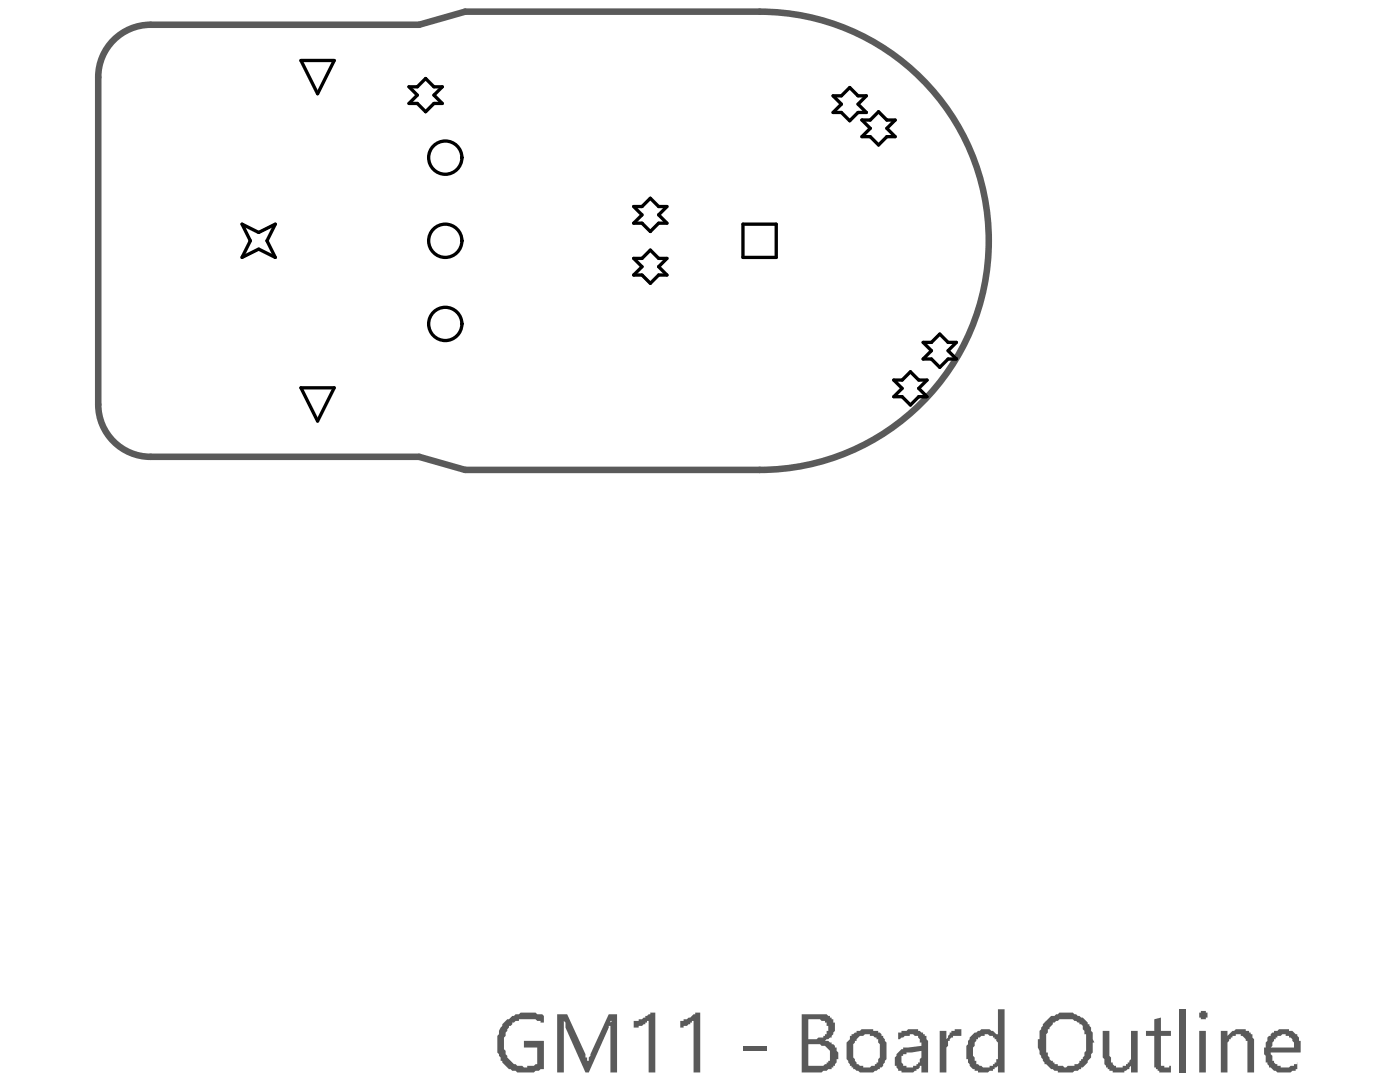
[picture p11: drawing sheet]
<svg xmlns="http://www.w3.org/2000/svg" width="279mm" height="216mm" viewBox="0 0 279 216" stroke-linecap="round" stroke-linejoin="round" font-family="sans-serif">
<path d="M19.6 15.4v65.3M151.6 2.3h-58.8l-9.2 2.6h-53.5M30.1 91.2h53.5l9.2 2.6h58.8" fill="none" stroke="#5a5a5a" stroke-width="1.3"/>
<g fill="#5a5a5a">
<path d="M100.2 204.4l1-1h.4l.6-.7h.4l.3-.3h.7l.3-.3h3l.3 .3h1l.3 .3v1.3h-.6v-.3h-.7l-.3-.3h-3.3v.3h-.7l-.3 .3h-.4v.4l-.3 .3h-.3v.3l-.4 .4v.3l-.3 .3v.7l-.3 .3v2.4l.3 .3v.6l.3 .4v.3l1.4 1.3h.3l.3 .4h1l.4 .3h.6v-.3h1.4l.3-.4h.3v-3.3h-2.6v-1.3h3.9v5.6h-.6l-.4 .4h-.6l-.3 .3h-3.4l-.3-.3h-.7l-.3-.4h-.3l-1.4-1.3v-.3h-.3v-.7a3.4 3.4 0 0 1-.7-3v-1.3l.4-.3a1.61 1.61 0 0 1 .6-1.7z"/>
<path d="M111.2 202.4h2l3.6 7.9v.7h.4v.7h.3v-.7l.3-.3v-.4l3.7-7.9h1.6v11.6h-1.3v-10l.4-.3h-.4v1h-.3v.3l-4 9h-.7l-3.9-9v-1l-.4-.3v10.3h-1.3z"/>
<path d="M126.5 203.7h1v-.3h.6l.4-.4h.3v-.3h.3l.4-.3h.3v-.3h1v11.9h-1.3v-10.3h-.4v.3h-.3v.4h-.3l-.4 .3h-.6v.3h-1z"/>
<path d="M135.8 203.7h.6v-.3h.7l.3-.4h.4l.6-.6h.3v-.3h1v11.9h-1.3v-10.3h-.3v.3h-.3v.4h-.4l-.3 .3h-.7v.3h-.6z"/>
<path d="M148.4 208.7h4.6v1h-4.6z"/>
<path d="M187.5 205.7h1.4v1.7l.6-1v-.4h.4v-.3h.6v-.3h1.4v1.6v-.3h-1.7v.3h-.3l-.4 .4v.3h-.3v1l-.3 .3v5h-1.4z"/>
<path d="M220.1 205.7h1.3v5l.3 .3v1h.4v.3l.3 .4h.3v.3h1.4v-.3h.6v-.4h.4v-.3h.3v-.3l.3-.4v-5.6h1.3v8.3h-1.3v-1.3l-.3 .3v.3h-.3l-.4 .4h-.3v.3h-2.3v-.3h-.7v-.4h-.3v-.3h-.4v-.3l-.3-.4v-1l-.3-.3z"/>
<path d="M230.4 203.4l1.3-.4v2.7h2v1h-2v6h.7v.3h.9v-.3h.4v1.3h-2.3v-.3h-.4v-.4h-.3v-.3h-.3v-6.3h-1.7v-1h1.7z"/>
<path d="M235.3 201.4h1.4v12.6h-1.4z"/>
<path d="M243.6 205.7h1.4v1.3v-.3l.6-.7a3.4 3.4 0 0 1 3-.6v.3h.7v.3h.3v.4h.3v.6l.4 .4v6.6h-1.3v-6.3h-.4a1.17 1.17 0 0 0-1-1v-.3h-1v.3h-.6v.3h-.4v.4h-.3v.3l-.3 .3v6h-1.4z"/>
<path d="M161.3 203.4v4h1.7l.3-.4h1v-.3h.3v-.3h.4v-.7h.3v-1h-.3v-.7h-.4v-.3h-.6l-.4-.3zM161.3 208.4v4.3h3l.3-.4h.4v-.3h.3v-.3h.3v-2l-1-1h-.6l-.4-.3zM160 202.4h5l.3 .3h.3v.3h.4v.4h.3v.6h.3a3.1 3.1 0 0 1-.6 2.7v.3h-.4l-1 .7h.7l.3 .3h.4v.4h.3l.3 .3v.3h.4v.7l.3 .3v1.3h-.3v.7l-.4 .3v.4h-.3v.3h-.3v.3h-.7l-.3 .4h-.7l-.3 .3h-4z"/>
<path d="M170.6 207.7v.3l-.3 .4v1a3.1 3.1 0 0 0 .6 2.6v.3h.4l.3 .4h.7v.3h1.3l.3-.3h.7v-.4h.3v-.3h.4v-.7l.3-.3v-2.6l-.3-.4v-.6h-.4v-.4h-.3l-.3-.3h-.7v-.3h-1l-.3 .3h-.4a1.17 1.17 0 0 0-1 1zM169.6 206.7h.4v-.3h.3l.3-.4h.3v-.3h.7l.3-.3h2.4v.3h1v.3h.3l.3 .4v.3h.4v.3a3.4 3.4 0 0 1 .6 3v1.3l-.3 .4v.3l-.7 1h-.3v.3h-.3a3.4 3.4 0 0 1-3 .7h-.7l-.3-.3h-.4l-.3-.4h-.3v-.3h-.3v-.3h-.4v-.4a3.4 3.4 0 0 1-.6-2.9v-1.4l.6-.6z"/>
<path d="M179.9 210.7v1.3l.3 .3v.4h.7v.3h1.3v-.3h.7v-.4h.3v-.3h.4v-.7l.3-.3v-1.3l-2 .3h-1v.3h-.7v.4zM179.2 206h.7v-.3h1l.3-.3h2v.3h.4l.3 .3h.3v.4h.4v.3h.3v.7l.3 .3v6.3h-1.3v-1.3h-.3v.3l-.4 .3h-.3v.4h-.3l-.4 .3h-2.3v-.3h-.7v-.4l-.3-.3v-.3h-.3a3.1 3.1 0 0 1 1-3l.3-.3h.3v-.4l3.7-.3v-.7h-.3v-.6l-.4-.4v-.3h-.6l-.4-.3h-.6v.3h-1l-1 .7h-.4z"/>
<path d="M193.5 207l1-1h.3a3.1 3.1 0 0 1 2.7-.6l.3 .3h.4l.6 .7h.4v.3v-5.3h1.3v12.6h-1.3v-1.7v.4l-.4 .3h-.3v.3h-.3v.4h-.7l-.3 .3h-2v-.3h-.7v-.4a1.17 1.17 0 0 1-1-1l-.3-.3v-.7h-.3v-2.6l.3-.3v-.7l.3-.3zM194.8 207.4v.3l-.3 .3v.7l-.3 .3v1.7l.3 .3v.7h.3v.6h.4l.3 .4h.3l.4 .3h1.3v-.3h.7v-.4h.3v-.3h.3v-.7h.4v-3.3l-.4-.3v-.3h-.3v-.4h-.3v-.3h-.7l-.3-.3h-.7v.3h-.7l-.3 .3h-.3v.4z"/>
<path d="M210.1 204v.4l-.6 .6v.4h-.4v.6l-.3 .4v3.6h.3v.7l.4 .3v.3l.3 .4h.3v.3h.3v.3h.7v.4h1l.3 .3h.4l.3-.3h1.3v-.4h.7l.3-.3v-.3h.4v-.4h.3v-.3l.3-.3v-.7l.4-.3v-3.3h-.4v-.7l-.3-.3v-.7l-.3-.3h-.4v-.4h-.3a3.4 3.4 0 0 0-3-.6h-.7l-.3 .3h-.3l-.4 .3zM208.1 204.4l1.7-1.7h.6l1-.6h1a3.1 3.1 0 0 1 2.7 .6h.3l.4 .3h.3l1 1v.4h.3v.3l.3 .3v.7l.4 .3a3.2 3.2 0 0 0 .3 2h-.3v2l-.4 .3v.7l-.6 .7v.3l-1 1h-.3v.3h-.4l-.3 .4h-.7l-.3 .3h-3v-.3h-.7l-.3-.4h-.3l-1-1h-.3v-.3l-.4-.3v-.4l-.3-.3v-.3l-.3-.4v-.6a3.7 3.7 0 0 1-.4-2.3h.4v-1.7l.3-.3v-.4l.3-.3z"/>
<path d="M239.3 202.1h.4v-.4h1v.4h.3v.9h-.3v.4h-1v-.4h-.4zM239.3 205.7h1.4v8.3h-1.4z"/>
<path d="M254.3 207.4v.3l-.4 .3v.7l-.3 .3h4.6v-1l-.3-.3v-.3l-.3-.4h-.4v-.3h-.6v-.3h-.7l-.3 .3h-.7v.3h-.3v.4zM252.9 207l.4-.3h.3v-.3l.3-.4h.4v-.3h.6l.4-.3h1.9v.3h.7l.7 .7h.3v.3l.3 .3v.7h.4v2.3h-6v.3l.3 .4v1h.4v.3l.3 .3h.3v.4h.7v.3h1.6l.4-.3h.6v-.4h.7v-.3v1.3h-.3v.4h-.7l-.3 .3h-1a3.1 3.1 0 0 1-3-1h-.3v-.3l-.4-.4v-.3h-.3v-1.3l-.3-.4v-1.3h.3v-1l.3-.3z"/>
</g>
<path d="M30.1 4.9a10.5 10.5 0 0 0-10.5 10.5M151.6 2.3a45.7 45.7 0 0 1 45.7 45.7 45.7 45.7 0 0 1-45.7 45.8M19.6 80.7a10.5 10.5 0 0 0 10.5 10.5" fill="none" stroke="#5a5a5a" stroke-width="1.3"/>
<g fill="none" stroke="#000" stroke-width=".66">
<path d="M60.1 12.1h6.6l-3.3 6.6zM81.6 17.3h1.7l1.6-1.6 1.7 1.6h1.7l-1.7 1.7 1.7 1.6h-1.7l-1.7 1.7-1.6-1.7h-1.7l1.7-1.6zM166.3 19.1h1.6l1.7-1.6 1.6 1.6h1.7l-1.7 1.7 1.7 1.6h-1.7l-1.6 1.7-1.7-1.7h-1.6l1.6-1.6zM172 24h1.7l1.6-1.7 1.7 1.7h1.7l-1.7 1.6 1.7 1.7h-1.7l-1.7 1.6-1.6-1.6h-1.7l1.7-1.7zM48.3 44.7l3.3 1.7 3.3-1.7-1.6 3.3 1.6 3.4-3.3-1.7-3.3 1.7 1.7-3.4zM126.5 51.6h1.6l1.7-1.7 1.6 1.7h1.7l-1.7 1.6 1.7 1.7h-1.7l-1.6 1.6-1.7-1.6h-1.6l1.6-1.7zM126.5 41.2h1.6l1.7-1.6 1.6 1.6h1.7l-1.7 1.7 1.7 1.6h-1.7l-1.6 1.7-1.7-1.7h-1.6l1.6-1.6zM148.3 44.7h6.6v6.7h-6.6zM60.1 77.4h6.6l-3.3 6.6zM178.4 75.8h1.6l1.7-1.6 1.7 1.6h1.6l-1.6 1.7 1.6 1.7h-1.6l-1.7 1.6-1.7-1.6h-1.6l1.6-1.7zM184.2 68.3h1.7l1.6-1.6 1.7 1.6h1.7l-1.7 1.7 1.7 1.6h-1.7l-1.7 1.7-1.6-1.7h-1.7l1.7-1.6z"/>
<circle cx="88.9" cy="31.5" r="3.3"/>
<circle cx="88.9" cy="48" r="3.3"/>
<circle cx="88.9" cy="64.6" r="3.3"/>
</g>
</svg>
